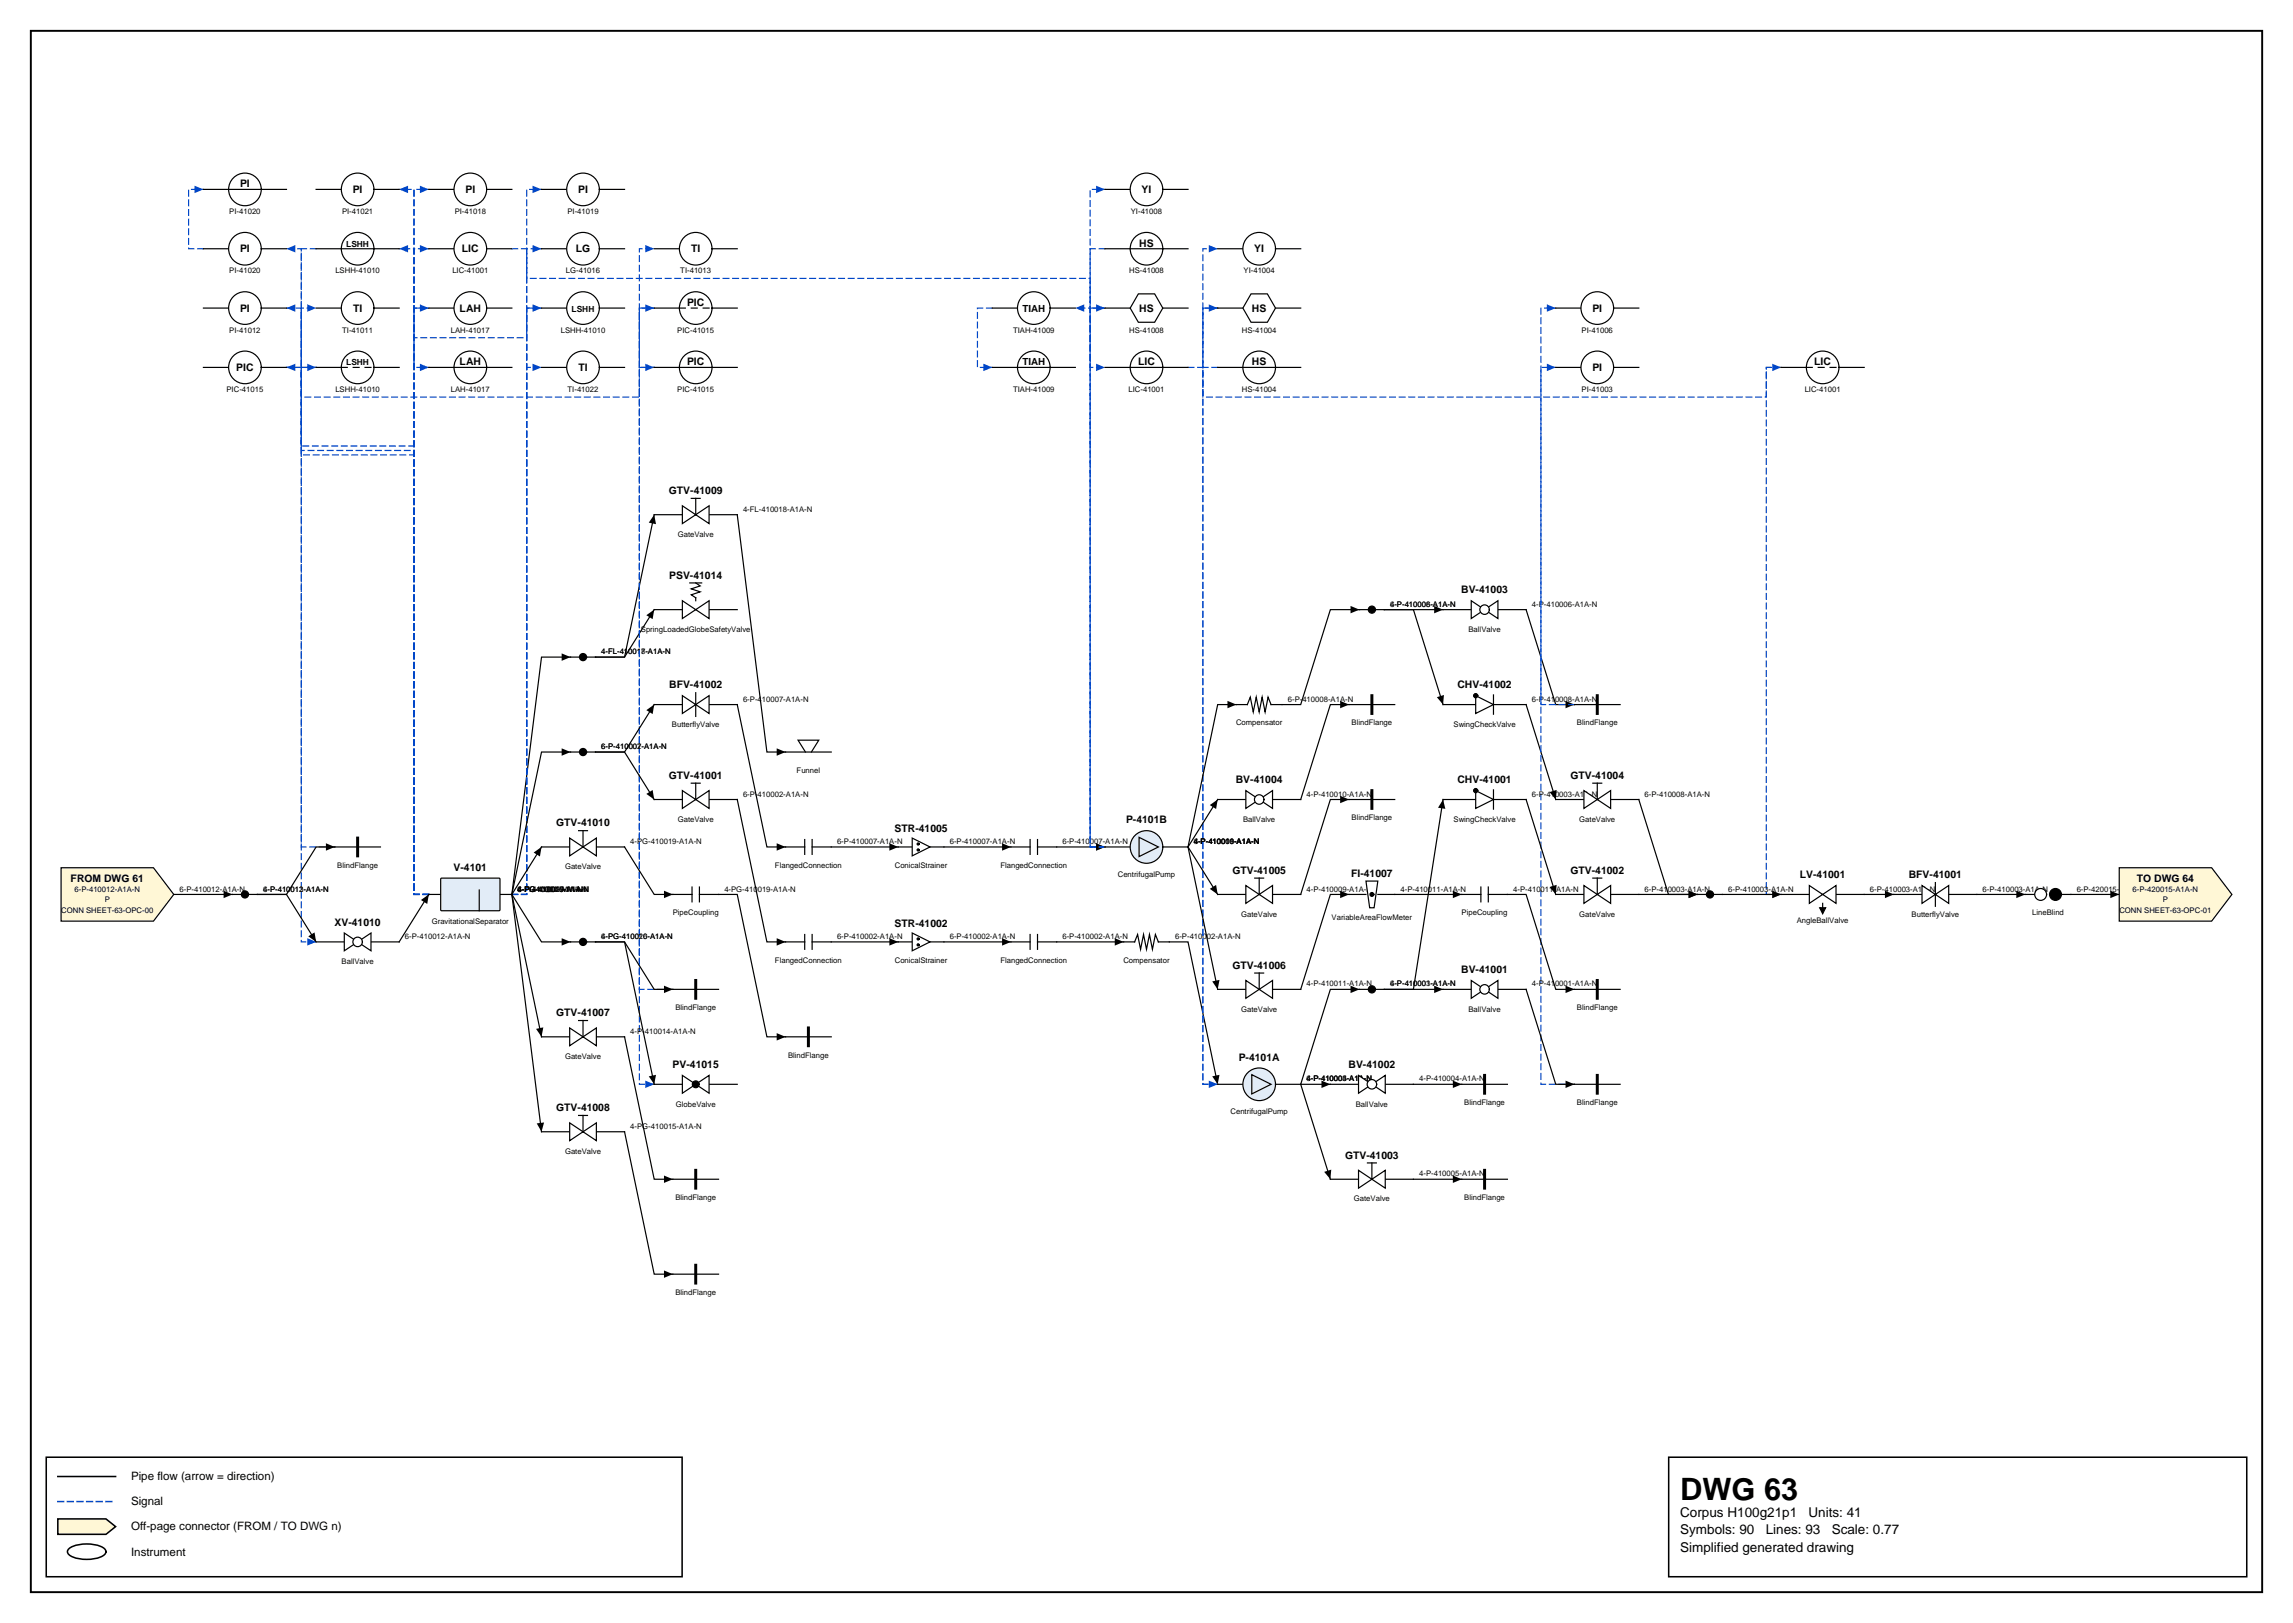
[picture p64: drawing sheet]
<svg xmlns="http://www.w3.org/2000/svg" width="420mm" height="297mm" viewBox="0 0 420 297" stroke-linecap="round" stroke-linejoin="round" font-family="sans-serif">
<defs><g id="words">
<text font-size="5.6" x="307.6" y="274.5">DWG 63</text>
<g font-size="2.5">
<text x="307.6" y="277.6">Corpus H100g21p1</text>
<text x="307.6" y="280.8">Symbols: 90</text>
<text x="323.3" y="280.8">Lines: 93</text>
<text x="331.1" y="277.6">Units: 41</text>
<text x="335.3" y="280.8">Scale: 0.77</text>
<text x="307.6" y="284">Simplified generated drawing</text>
</g>
<g font-size="2.1">
<text x="24" y="270.9">Pipe flow (arrow = direction)</text>
<text x="24" y="275.5">Signal</text>
<text x="24" y="280.1">Off-page connector (FROM / TO DWG n)</text>
<text x="24" y="284.7">Instrument</text>
</g>
<g font-size="1.9">
<text x="43.9" y="34.3">PI</text>
<text x="64.6" y="35.3">PI</text>
<text x="85.2" y="35.3">PI</text>
<text x="105.8" y="35.3">PI</text>
<text x="209" y="35.3">YI</text>
<text x="43.9" y="46.2">PI</text>
<text x="84.6" y="46.2">LIC</text>
<text x="105.4" y="46.2">LG</text>
<text x="126.5" y="46.2">TI</text>
<text x="208.6" y="45.1">HS</text>
<text x="229.6" y="46.2">YI</text>
<text x="43.9" y="57">PI</text>
<text x="64.6" y="57">TI</text>
<text x="84.2" y="57">LAH</text>
<text x="125.8" y="56">PIC</text>
<text x="208.6" y="57">HS</text>
<text x="229.2" y="57">HS</text>
<text x="291.5" y="57">PI</text>
<text x="43.3" y="67.9">PIC</text>
<text x="84.2" y="66.8">LAH</text>
<text x="105.9" y="67.9">TI</text>
<text x="125.8" y="66.8">PIC</text>
<text x="208.4" y="66.8">LIC</text>
<text x="229.2" y="66.8">HS</text>
<text x="291.5" y="67.9">PI</text>
<text x="332.2" y="66.8">LIC</text>
<text x="122.5" y="90.4">GTV-41009</text>
<text x="122.5" y="105.9">PSV-41014</text>
<text x="267.5" y="108.6">BV-41003</text>
<text x="122.5" y="126">BFV-41002</text>
<text x="266.8" y="126">CHV-41002</text>
<text x="122.5" y="142.5">GTV-41001</text>
<text x="226.3" y="143.4">BV-41004</text>
<text x="266.8" y="143.4">CHV-41001</text>
<text x="287.5" y="142.5">GTV-41004</text>
<text x="101.8" y="151.2">GTV-41010</text>
<text x="163.8" y="152.3">STR-41005</text>
<text x="206.2" y="150.7">P-4101B</text>
<text x="12.9" y="161.4">FROM DWG 61</text>
<text x="83" y="159.4">V-4101</text>
<text x="225.6" y="159.9">GTV-41005</text>
<text x="247.4" y="160.5">FI-41007</text>
<text x="287.5" y="159.9">GTV-41002</text>
<text x="329.5" y="160.7">LV-41001</text>
<text x="349.5" y="160.7">BFV-41001</text>
<text x="391.2" y="161.4">TO DWG 64</text>
<text x="61.3" y="169.4">XV-41010</text>
<text x="163.8" y="169.7">STR-41002</text>
<text x="225.6" y="177.3">GTV-41006</text>
<text x="267.5" y="178.1">BV-41001</text>
<text x="101.8" y="186">GTV-41007</text>
<text x="123.1" y="195.5">PV-41015</text>
<text x="226.8" y="194.1">P-4101A</text>
<text x="246.9" y="195.5">BV-41002</text>
<text x="101.8" y="203.3">GTV-41008</text>
<text x="246.3" y="212">GTV-41003</text>
</g>
<g font-size="1.8">
<text x="187.2" y="57">TIAH</text>
<text x="187.2" y="66.8">TIAH</text>
</g>
<g font-size="1.5">
<text x="63.4" y="45.1">LSHH</text>
<text x="104.7" y="57">LSHH</text>
<text x="63.4" y="66.8">LSHH</text>
</g>
<g font-size="1.4">
<text x="42" y="39.2">PI-41020</text>
<text x="62.6" y="39.2">PI-41021</text>
<text x="83.2" y="39.2">PI-41018</text>
<text x="103.9" y="39.2">PI-41019</text>
<text x="207" y="39.2">YI-41008</text>
<text x="42" y="50.1">PI-41020</text>
<text x="61.4" y="50.1">LSHH-41010</text>
<text x="82.8" y="50.1">LIC-41001</text>
<text x="103.6" y="50.1">LG-41016</text>
<text x="124.6" y="50.1">TI-41013</text>
<text x="206.7" y="50.1">HS-41008</text>
<text x="227.7" y="50.1">YI-41004</text>
<text x="42" y="60.9">PI-41012</text>
<text x="62.7" y="60.9">TI-41011</text>
<text x="82.5" y="60.9">LAH-41017</text>
<text x="102.7" y="60.9">LSHH-41010</text>
<text x="124" y="60.9">PIC-41015</text>
<text x="185.5" y="60.9">TIAH-41009</text>
<text x="206.7" y="60.9">HS-41008</text>
<text x="227.4" y="60.9">HS-41004</text>
<text x="289.6" y="60.9">PI-41006</text>
<text x="41.5" y="71.8">PIC-41015</text>
<text x="61.4" y="71.8">LSHH-41010</text>
<text x="82.5" y="71.8">LAH-41017</text>
<text x="103.9" y="71.8">TI-41022</text>
<text x="124" y="71.8">PIC-41015</text>
<text x="185.5" y="71.8">TIAH-41009</text>
<text x="206.6" y="71.8">LIC-41001</text>
<text x="227.4" y="71.8">HS-41004</text>
<text x="289.6" y="71.8">PI-41003</text>
<text x="330.4" y="71.8">LIC-41001</text>
<text x="136" y="93.7">4-FL-410018-A1A-N</text>
<text x="124.1" y="98.3">GateValve</text>
<text x="254.5" y="111">6-P-410008-A1A-N</text>
<text x="254.5" y="111">4-P-410006-A1A-N</text>
<text x="280.5" y="111">4-P-410006-A1A-N</text>
<text x="110.1" y="119.7">4-FL-410017-A1A-N</text>
<text x="110.1" y="119.7">4-FL-410018-A1A-N</text>
<text x="117.3" y="115.6">SpringLoadedGlobeSafetyValve</text>
<text x="268.9" y="115.6">BallValve</text>
<text x="136" y="128.4">6-P-410007-A1A-N</text>
<text x="235.8" y="128.4">6-P-410008-A1A-N</text>
<text x="280.5" y="128.4">6-P-410008-A1A-N</text>
<text x="110.1" y="137.1">6-P-410007-A1A-N</text>
<text x="110.1" y="137.1">6-P-410002-A1A-N</text>
<text x="123" y="133">ButterflyValve</text>
<text x="226.3" y="132.7">Compensator</text>
<text x="247.4" y="132.7">BlindFlange</text>
<text x="266.1" y="133">SwingCheckValve</text>
<text x="288.7" y="132.7">BlindFlange</text>
<text x="145.8" y="141.4">Funnel</text>
<text x="136" y="145.8">6-P-410002-A1A-N</text>
<text x="239.2" y="145.8">4-P-410010-A1A-N</text>
<text x="280.5" y="145.8">6-P-410003-A1A-N</text>
<text x="301.1" y="145.8">6-P-410008-A1A-N</text>
<text x="115.4" y="154.5">4-PG-410019-A1A-N</text>
<text x="124.1" y="150.4">GateValve</text>
<text x="153.2" y="154.5">6-P-410007-A1A-N</text>
<text x="173.9" y="154.5">6-P-410007-A1A-N</text>
<text x="194.5" y="154.5">6-P-410007-A1A-N</text>
<text x="218.6" y="154.5">6-P-410008-A1A-N</text>
<text x="218.6" y="154.5">4-P-410011-A1A-N</text>
<text x="218.6" y="154.5">4-P-410010-A1A-N</text>
<text x="218.6" y="154.5">4-P-410009-A1A-N</text>
<text x="227.6" y="150.4">BallValve</text>
<text x="247.4" y="150.1">BlindFlange</text>
<text x="266.1" y="150.4">SwingCheckValve</text>
<text x="289.1" y="150.4">GateValve</text>
<text x="61.8" y="158.8">BlindFlange</text>
<text x="103.4" y="159.1">GateValve</text>
<text x="141.9" y="158.8">FlangedConnection</text>
<text x="163.8" y="158.8">ConicalStrainer</text>
<text x="183.2" y="158.8">FlangedConnection</text>
<text x="204.6" y="160.4">CentrifugalPump</text>
<text x="11.2" y="167.1">CONN SHEET-63-OPC-00</text>
<text x="13.6" y="163.2">6-P-410012-A1A-N</text>
<text x="19.2" y="165.2">P</text>
<text x="32.9" y="163.2">6-P-410012-A1A-N</text>
<text x="48.2" y="163.2">4-P-410013-A1A-N</text>
<text x="48.2" y="163.2">6-P-410012-A1A-N</text>
<text x="94.8" y="163.2">4-FL-410017-A1A-N</text>
<text x="94.8" y="163.2">4-P-410014-A1A-N</text>
<text x="94.8" y="163.2">4-PG-410019-A1A-N</text>
<text x="94.8" y="163.2">4-PG-410015-A1A-N</text>
<text x="94.8" y="163.2">6-P-410002-A1A-N</text>
<text x="94.8" y="163.2">6-PG-410020-A1A-N</text>
<text x="123.2" y="167.5">PipeCoupling</text>
<text x="132.6" y="163.2">4-PG-410019-A1A-N</text>
<text x="227.2" y="167.8">GateValve</text>
<text x="239.2" y="163.2">4-P-410009-A1A-N</text>
<text x="256.4" y="163.2">4-P-410011-A1A-N</text>
<text x="267.6" y="167.5">PipeCoupling</text>
<text x="277" y="163.2">4-P-410011-A1A-N</text>
<text x="289.1" y="167.8">GateValve</text>
<text x="301.1" y="163.2">6-P-410003-A1A-N</text>
<text x="316.4" y="163.2">6-P-410003-A1A-N</text>
<text x="342.4" y="163.2">6-P-410003-A1A-N</text>
<text x="350" y="167.8">ButterflyValve</text>
<text x="363" y="163.2">6-P-410003-A1A-N</text>
<text x="372.1" y="167.5">LineBlind</text>
<text x="380.2" y="163.2">6-P-420015-A1A-N</text>
<text x="388" y="167.1">CONN SHEET-63-OPC-01</text>
<text x="390.5" y="163.2">6-P-420015-A1A-N</text>
<text x="396" y="165.2">P</text>
<text x="74.1" y="171.9">6-P-410012-A1A-N</text>
<text x="79.1" y="169.1">GravitationalSeparator</text>
<text x="110.1" y="171.9">6-PG-410020-A1A-N</text>
<text x="110.1" y="171.9">4-PG-410016-A1A-N</text>
<text x="153.2" y="171.9">6-P-410002-A1A-N</text>
<text x="173.9" y="171.9">6-P-410002-A1A-N</text>
<text x="194.5" y="171.9">6-P-410002-A1A-N</text>
<text x="215.1" y="171.9">6-P-410002-A1A-N</text>
<text x="243.8" y="168.3">VariableAreaFlowMeter</text>
<text x="329" y="168.9">AngleBallValve</text>
<text x="62.5" y="176.5">BallValve</text>
<text x="141.9" y="176.2">FlangedConnection</text>
<text x="163.8" y="176.2">ConicalStrainer</text>
<text x="183.2" y="176.2">FlangedConnection</text>
<text x="205.7" y="176.2">Compensator</text>
<text x="123.6" y="184.9">BlindFlange</text>
<text x="227.2" y="185.1">GateValve</text>
<text x="239.2" y="180.5">4-P-410011-A1A-N</text>
<text x="254.5" y="180.5">4-P-410001-A1A-N</text>
<text x="254.5" y="180.5">6-P-410003-A1A-N</text>
<text x="268.9" y="185.1">BallValve</text>
<text x="280.5" y="180.5">4-P-410001-A1A-N</text>
<text x="288.7" y="184.9">BlindFlange</text>
<text x="115.4" y="189.2">4-P-410014-A1A-N</text>
<text x="103.4" y="193.8">GateValve</text>
<text x="144.3" y="193.6">BlindFlange</text>
<text x="239.2" y="197.9">4-P-410005-A1A-N</text>
<text x="239.2" y="197.9">6-P-410003-A1A-N</text>
<text x="239.2" y="197.9">4-P-410004-A1A-N</text>
<text x="259.8" y="197.9">4-P-410004-A1A-N</text>
<text x="123.7" y="202.5">GlobeValve</text>
<text x="225.3" y="203.9">CentrifugalPump</text>
<text x="248.2" y="202.5">BallValve</text>
<text x="268.1" y="202.2">BlindFlange</text>
<text x="288.7" y="202.2">BlindFlange</text>
<text x="115.4" y="206.6">4-PG-410015-A1A-N</text>
<text x="103.4" y="211.2">GateValve</text>
<text x="259.8" y="215.3">4-P-410005-A1A-N</text>
<text x="123.6" y="219.6">BlindFlange</text>
<text x="247.9" y="219.9">GateValve</text>
<text x="268.1" y="219.6">BlindFlange</text>
<text x="123.6" y="237">BlindFlange</text>
</g>
</g></defs>
<path d="M5.6 5.6h408.6v285.8h-408.6z" fill="none" stroke="#000" stroke-width=".35"/>
<path d="M8.5 266.7h116.4v21.9h-116.4zM10.6 270.2h10.6M305.5 266.7h105.8v21.9h-105.8z" fill="none" stroke="#000" stroke-width=".28"/>
<path d="M10.6 274.8h10.6" fill="none" stroke="#0046c8" stroke-width=".28" stroke-dasharray="1.1 .7"/>
<path d="M10.6 278h8.8l1.8 1.4-1.8 1.4h-8.8z" fill="#fff7d6" stroke="#000" stroke-width=".28"/>
<path d="M12.7 283.4a6.7 6.7 0 0 1 6.3 0 .72 .72 0 0 1 0 1.2 6.7 6.7 0 0 1-6.3 0 .72 .72 0 0 1 0-1.2z" fill="none" stroke="#000" stroke-width=".28"/>
<path d="M135 129l5.4 26h3.4" fill="none" stroke="#000" stroke-width=".22"/>
<path d="M142.2 154.3l1.6 .7-1.6 .7z" fill="#000"/>
<path d="M217.5 67.2h2.7v5.5h103.2v-5.5h2.7" fill="none" stroke="#0046c8" stroke-width=".22" stroke-dasharray="1.1 .7"/>
<path d="M324.5 66.6l1.6 .6-1.6 .7z" fill="#0046c8"/>
<path d="M172.8 172.4h12.3" fill="none" stroke="#000" stroke-width=".22"/>
<path d="M183.5 171.7l1.6 .7-1.6 .7z" fill="#000"/>
<path d="M61.3 155h-6.1v-98.6h2.7" fill="none" stroke="#0046c8" stroke-width=".22" stroke-dasharray="1.1 .7"/>
<path d="M56.2 55.7l1.7 .7-1.7 .7z" fill="#0046c8"/>
<path d="M119.8 67.2h-2.7v-10.8h2.7" fill="none" stroke="#0046c8" stroke-width=".22" stroke-dasharray="1.1 .7"/>
<path d="M118.1 55.7l1.7 .7-1.7 .7z" fill="#0046c8"/>
<path d="M57.9 67.2h-2.7v105.2h2.7" fill="none" stroke="#0046c8" stroke-width=".22" stroke-dasharray="1.1 .7"/>
<path d="M56.2 171.7l1.7 .7-1.7 .7z" fill="#0046c8"/>
<path d="M279.4 129l5.4 17.3M341.3 163.7h5.4" fill="none" stroke="#000" stroke-width=".22"/>
<path d="M283.7 145l1.3-.4-.2 1.7zM345.1 163l1.6 .7-1.6 .7z" fill="#000"/>
<path d="M78.5 56.4h-2.7v10.8h2.7" fill="none" stroke="#0046c8" stroke-width=".22" stroke-dasharray="1.1 .7"/>
<path d="M76.9 66.6l1.6 .6-1.6 .7z" fill="#0046c8"/>
<path d="M135 146.3l5.4 26.1h3.4" fill="none" stroke="#000" stroke-width=".22"/>
<path d="M142.2 171.7l1.6 .7-1.6 .7z" fill="#000"/>
<path d="M93.7 45.5h2.7v5.5h103.2v16.2h2.7" fill="none" stroke="#0046c8" stroke-width=".22" stroke-dasharray="1.1 .7"/>
<path d="M200.7 66.6l1.6 .6-1.6 .7z" fill="#0046c8"/>
<path d="M78.5 163.7h-2.7v-107.3h2.7" fill="none" stroke="#0046c8" stroke-width=".22" stroke-dasharray="1.1 .7"/>
<path d="M76.9 55.7l1.6 .7-1.6 .7z" fill="#0046c8"/>
<path d="M78.5 163.7h-2.7v-118.2h2.7" fill="none" stroke="#0046c8" stroke-width=".22" stroke-dasharray="1.1 .7"/>
<path d="M76.9 44.8l1.6 .7-1.6 .7z" fill="#0046c8"/>
<path d="M78.5 163.7h-2.7v-129h2.7" fill="none" stroke="#0046c8" stroke-width=".22" stroke-dasharray="1.1 .7"/>
<path d="M76.9 34l1.6 .7-1.6 .6z" fill="#0046c8"/>
<path d="M78.5 163.7h-2.7v-129h-2.7" fill="none" stroke="#0046c8" stroke-width=".22" stroke-dasharray="1.1 .7"/>
<path d="M73.1 34.7l1.6-.7v1.3z" fill="#0046c8"/>
<path d="M104.5 120.3h-5.4l-5.4 43.4" fill="none" stroke="#000" stroke-width=".22"/>
<path d="M102.8 119.6l1.7 .7-1.7 .6z" fill="#000"/>
<path d="M93.7 163.7h2.7v-96.5h2.7" fill="none" stroke="#0046c8" stroke-width=".22" stroke-dasharray="1.1 .7"/>
<path d="M97.5 66.6l1.6 .6-1.6 .7z" fill="#0046c8"/>
<path d="M93.7 163.7l5.4 26.1" fill="none" stroke="#000" stroke-width=".22"/>
<path d="M98.1 188.3l1.4-.3-.4 1.8z" fill="#000"/>
<path d="M93.7 163.7h2.7v-107.3h2.7" fill="none" stroke="#0046c8" stroke-width=".22" stroke-dasharray="1.1 .7"/>
<path d="M97.5 55.7l1.6 .7-1.6 .7z" fill="#0046c8"/>
<path d="M93.7 163.7h2.7v-118.2h2.7" fill="none" stroke="#0046c8" stroke-width=".22" stroke-dasharray="1.1 .7"/>
<path d="M97.5 44.8l1.6 .7-1.6 .7z" fill="#0046c8"/>
<path d="M93.7 163.7h2.7v-129h2.7" fill="none" stroke="#0046c8" stroke-width=".22" stroke-dasharray="1.1 .7"/>
<path d="M97.5 34l1.6 .7-1.6 .6z" fill="#0046c8"/>
<path d="M99.1 155l-5.4 8.7" fill="none" stroke="#000" stroke-width=".22"/>
<path d="M97.7 156l1.4-1-.2 1.8z" fill="#000"/>
<path d="M78.5 163.7h-2.7v-82.1h-20.6v-14.4h-2.8" fill="none" stroke="#0046c8" stroke-width=".22" stroke-dasharray="1.1 .7"/>
<path d="M52.4 67.2l1.7-.6v1.3z" fill="#0046c8"/>
<path d="M78.5 163.7h-2.7v-81.3h-20.6v-26h-2.8" fill="none" stroke="#0046c8" stroke-width=".22" stroke-dasharray="1.1 .7"/>
<path d="M52.4 56.4l1.7-.7v1.4z" fill="#0046c8"/>
<path d="M104.5 137.6h-5.4l-5.4 26.1 5.4 43.4" fill="none" stroke="#000" stroke-width=".22"/>
<path d="M102.8 137l1.7 .6-1.7 .7zM98.3 205.6l1.3-.2-.5 1.7z" fill="#000"/>
<path d="M78.5 163.7h-2.7v-80.4h-20.6v-37.8h-2.8" fill="none" stroke="#0046c8" stroke-width=".22" stroke-dasharray="1.1 .7"/>
<path d="M52.4 45.5l1.7-.7v1.4z" fill="#0046c8"/>
<path d="M264.2 111.6h-10.8h5.4l5.4 17.4M93.7 163.7l5.4 8.7h5.4" fill="none" stroke="#000" stroke-width=".22"/>
<path d="M262.6 110.9l1.6 .7-1.6 .7zM263.1 127.6l1.3-.4-.2 1.8zM102.8 171.7l1.7 .7-1.7 .7z" fill="#000"/>
<path d="M119.8 56.4h-2.7v142h2.7" fill="none" stroke="#0046c8" stroke-width=".22" stroke-dasharray="1.1 .7"/>
<path d="M118.1 197.8l1.7 .6-1.7 .7z" fill="#0046c8"/>
<path d="M222.9 67.2h-2.7v-10.8h2.7" fill="none" stroke="#0046c8" stroke-width=".22" stroke-dasharray="1.1 .7"/>
<path d="M221.3 55.7l1.6 .7-1.6 .7z" fill="#0046c8"/>
<path d="M57.9 45.5h-2.7v21.7h2.7" fill="none" stroke="#0046c8" stroke-width=".22" stroke-dasharray="1.1 .7"/>
<path d="M56.2 66.6l1.7 .6-1.7 .7z" fill="#0046c8"/>
<path d="M248.9 111.6h-5.3l-5.5 17.4h-3.4M131.6 163.7h3.4l5.4 26.1h3.4" fill="none" stroke="#000" stroke-width=".22"/>
<path d="M247.3 110.9l1.6 .7-1.6 .7zM142.2 189.1l1.6 .7-1.6 .6z" fill="#000"/>
<path d="M202.3 56.4h-2.7v98.6h2.7" fill="none" stroke="#0046c8" stroke-width=".22" stroke-dasharray="1.1 .7"/>
<path d="M200.7 154.3l1.6 .7-1.6 .7z" fill="#0046c8"/>
<path d="M202.3 45.5h-2.7v10.9h2.7" fill="none" stroke="#0046c8" stroke-width=".22" stroke-dasharray="1.1 .7"/>
<path d="M200.7 55.7l1.6 .7-1.6 .7z" fill="#0046c8"/>
<path d="M214.1 172.4h3.4l5.4 26" fill="none" stroke="#000" stroke-width=".22"/>
<path d="M221.9 197l1.4-.3-.4 1.7z" fill="#000"/>
<path d="M222.9 56.4h-2.7v142h2.7" fill="none" stroke="#0046c8" stroke-width=".22" stroke-dasharray="1.1 .7"/>
<path d="M221.3 197.8l1.6 .6-1.6 .7z" fill="#0046c8"/>
<path d="M119.8 94.2l-5.5 26.1h-5.3h5.3l5.5-8.7M279.4 111.6l5.4 17.4h3.5M247 129h-3.4l-5.5 17.3M193.5 155h8.8M300 146.3l5.5 17.4h5.3M78.5 163.7l-5.4 8.7M247 163.7h-3.4l-5.5 17.4M114.3 189.8l5.5 26h3.4" fill="none" stroke="#000" stroke-width=".22"/>
<path d="M119.8 94.2l.3 1.7-1.3-.2zM118.3 112.6l1.5-1-.3 1.7zM245.4 128.3l1.6 .7-1.6 .6zM286.6 128.3l1.7 .7-1.7 .6zM200.7 154.3l1.6 .7-1.6 .7zM77.1 164.7l1.4-1-.3 1.7zM245.4 163l1.6 .7-1.6 .7zM309.2 163l1.6 .7-1.6 .7zM121.6 215.1l1.6 .7-1.6 .7z" fill="#000"/>
<path d="M99.1 56.4h-2.7v5.4h-20.6v-16.3h-2.7" fill="none" stroke="#0046c8" stroke-width=".22" stroke-dasharray="1.1 .7"/>
<path d="M73.1 45.5l1.6-.7v1.4z" fill="#0046c8"/>
<path d="M114.3 155l5.5 8.7h3.4M247 146.3h-3.4l-5.5 17.4M255.3 163.7h12.3M300 163.7h10.8M258.8 215.8h8.8" fill="none" stroke="#000" stroke-width=".22"/>
<path d="M245.4 145.6l1.6 .7-1.6 .7zM121.6 163l1.6 .7-1.6 .7zM266 163l1.6 .7-1.6 .7zM309.2 163l1.6 .7-1.6 .7zM266 215.1l1.6 .7-1.6 .7z" fill="#000"/>
<path d="M326.1 67.2h-2.7v96.5h2.7" fill="none" stroke="#0046c8" stroke-width=".22" stroke-dasharray="1.1 .7"/>
<path d="M324.5 163l1.6 .7-1.6 .7z" fill="#0046c8"/>
<path d="M288.3 198.4h-6.2v-131.2h2.7" fill="none" stroke="#0046c8" stroke-width=".22" stroke-dasharray="1.1 .7"/>
<path d="M283.2 66.6l1.6 .6-1.6 .7z" fill="#0046c8"/>
<path d="M152.2 155h12.3" fill="none" stroke="#000" stroke-width=".22"/>
<path d="M162.8 154.3l1.7 .7-1.7 .7z" fill="#000"/>
<path d="M52.4 67.2h2.8v5.5h61.9v-5.5h2.7" fill="none" stroke="#0046c8" stroke-width=".22" stroke-dasharray="1.1 .7"/>
<path d="M118.1 66.6l1.7 .6-1.7 .7z" fill="#0046c8"/>
<path d="M123.2 181.1h-6.1v-135.6h2.7" fill="none" stroke="#0046c8" stroke-width=".22" stroke-dasharray="1.1 .7"/>
<path d="M118.1 44.8l1.7 .7-1.7 .7z" fill="#0046c8"/>
<path d="M172.8 155h12.3M31.8 163.7h10.8M276 163.7h3.4l5.4 17.4h3.5M315.3 163.7h10.8M114.3 207.1l5.5 26.1h3.4" fill="none" stroke="#000" stroke-width=".22"/>
<path d="M183.5 154.3l1.6 .7-1.6 .7zM40.9 163l1.7 .7-1.7 .7zM324.5 163l1.6 .7-1.6 .7zM286.6 180.4l1.7 .7-1.7 .7zM121.6 232.5l1.6 .7-1.6 .7z" fill="#000"/>
<path d="M222.9 198.4h-2.7v-152.9h2.7" fill="none" stroke="#0046c8" stroke-width=".22" stroke-dasharray="1.1 .7"/>
<path d="M221.3 44.8l1.6 .7-1.6 .7z" fill="#0046c8"/>
<path d="M119.8 129l-5.5 8.6h-5.3h5.3l5.5 8.7M61.3 155h-3.4l-5.5 8.7h-5.3h5.3l5.5 8.7M193.5 172.4h12.2M361.9 163.7h8.9M238.1 198.4l5.5 17.4M238.1 198.4h5.5M248.9 181.1h-5.3l-5.5 17.3M279.4 181.1l5.4 17.3h3.5" fill="none" stroke="#000" stroke-width=".22"/>
<path d="M118.3 130l1.5-1-.3 1.7zM59.7 154.3l1.6 .7-1.6 .7zM118.3 145.3l1.2-.7 .3 1.7zM56.4 171.4l1.2-.8 .3 1.8zM204.1 171.7l1.6 .7-1.6 .7zM369.2 163l1.6 .7-1.6 .7zM241.9 197.8l1.7 .6-1.7 .7zM247.3 180.4l1.6 .7-1.6 .7zM286.6 197.8l1.7 .6-1.7 .7zM242.4 214.5l1.3-.4-.1 1.7z" fill="#000"/>
<path d="M37.2 45.5h-2.7v-10.8h2.7" fill="none" stroke="#0046c8" stroke-width=".22" stroke-dasharray="1.1 .7"/>
<path d="M35.6 34l1.6 .7-1.6 .6z" fill="#0046c8"/>
<path d="M226.4 129h-3.5l-5.4 26M217.5 155l5.4 26.1M222.9 146.3l-5.4 8.7M279.4 146.3l5.4 17.4" fill="none" stroke="#000" stroke-width=".22"/>
<path d="M224.7 128.3l1.7 .7-1.7 .6zM221.5 147.3l1.4-1-.3 1.8zM283.7 162.3l1.3-.4-.2 1.8zM221.9 179.6l1.4-.3-.4 1.8z" fill="#000"/>
<path d="M202.3 155h-2.7v-120.3h2.7" fill="none" stroke="#0046c8" stroke-width=".22" stroke-dasharray="1.1 .7"/>
<path d="M200.7 34l1.6 .7-1.6 .6z" fill="#0046c8"/>
<path d="M217.5 155l5.4 8.7" fill="none" stroke="#000" stroke-width=".22"/>
<path d="M221.5 162.7l1.1-.7 .3 1.7z" fill="#000"/>
<path d="M202.3 155h-2.7v-98.6h-2.7" fill="none" stroke="#0046c8" stroke-width=".22" stroke-dasharray="1.1 .7"/>
<path d="M196.9 56.4l1.6-.7v1.4z" fill="#0046c8"/>
<path d="M135 94.2l5.4 43.4h3.4M264.2 146.3l-5.4 34.8h-5.4h10.8M123.2 181.1h-3.4l-5.5-8.7h-5.3h5.3l5.5 26M258.8 198.4h8.8" fill="none" stroke="#000" stroke-width=".22"/>
<path d="M142.2 137l1.6 .6-1.6 .7zM264.2 146.3l.4 1.7-1.3-.2zM118.8 197l1.3-.3-.3 1.7zM121.6 180.4l1.6 .7-1.6 .7zM262.6 180.4l1.6 .7-1.6 .7zM266 197.8l1.6 .6-1.6 .7z" fill="#000"/>
<path d="M288.3 129h-6.2v-72.6h2.7" fill="none" stroke="#0046c8" stroke-width=".22" stroke-dasharray="1.1 .7"/>
<path d="M283.2 55.7l1.6 .7-1.6 .7z" fill="#0046c8"/>
<path d="M152.2 172.4h12.3" fill="none" stroke="#000" stroke-width=".22"/>
<path d="M162.8 171.7l1.7 .7-1.7 .7z" fill="#000"/>
<path d="M181.7 56.4h-2.7v10.8h2.7" fill="none" stroke="#0046c8" stroke-width=".22" stroke-dasharray="1.1 .7"/>
<path d="M180 66.6l1.7 .6-1.7 .7z" fill="#0046c8"/>
<path d="M119.8 129h5.1M129.8 129h5.2M379.1 163.7h8.9" fill="none" stroke="#000" stroke-width=".22"/>
<path d="M386.4 163l1.6 .7-1.6 .7z" fill="#000"/>
<path d="M124.9 127.3l4.9 3.3v-3.3l-4.9 3.3z" fill="#fff" stroke="#000" stroke-width=".22"/>
<path d="M202.3 67.2h4.6M212.9 67.2h4.6M127.4 126.8v4.3" fill="none" stroke="#000" stroke-width=".22"/>
<circle cx="209.9" cy="67.2" r="2.99" fill="#fff" stroke="#000" stroke-width=".22"/>
<path d="M206.9 67.2h6M164.5 172.4h2.5M170.3 172.4h2.5" fill="none" stroke="#000" stroke-width=".22"/>
<path d="M167 170.8l3.3 1.6-3.3 1.6z" fill="#fff" stroke="#000" stroke-width=".22"/>
<g fill="#000" stroke="#000" stroke-width=".22">
<circle cx="168.1" cy="172.9" r=".19"/>
<circle cx="168.1" cy="171.8" r=".19"/>
</g>
<path d="M119.8 67.2h4.6M130.4 67.2h4.6M61.3 155h8.4" fill="none" stroke="#000" stroke-width=".22"/>
<path d="M65.5 153.4v3.2" fill="none" stroke="#000" stroke-width=".54"/>
<circle cx="127.4" cy="67.2" r="2.99" fill="#fff" stroke="#000" stroke-width=".22"/>
<path d="M57.9 67.2h4.6M68.5 67.2h4.6M124.4 67.2h6" fill="none" stroke="#000" stroke-width=".22"/>
<circle cx="65.5" cy="67.2" r="2.99" fill="#fff" stroke="#000" stroke-width=".22"/>
<path d="M62.5 67.2h1.1M64.7 67.2h1M66.8 67.2h1.1M78.5 67.2h4.6M89.1 67.2h4.6" fill="none" stroke="#000" stroke-width=".22"/>
<circle cx="86.1" cy="67.2" r="2.99" fill="#fff" stroke="#000" stroke-width=".22"/>
<path d="M83.1 67.2h6M326.1 163.7h5.2M336.1 163.7h5.2" fill="none" stroke="#000" stroke-width=".22"/>
<path d="M331.3 162.1l4.8 3.2v-3.2l-4.8 3.2z" fill="#fff" stroke="#000" stroke-width=".22"/>
<path d="M264.2 129h6M273.4 129h6M333.7 165.3v1.1" fill="none" stroke="#000" stroke-width=".22"/>
<path d="M333.2 166.1h1l-.5 1.1z" fill="#000" stroke="#000" stroke-width=".22"/>
<path d="M270.2 127.3l3.2 1.7-3.2 1.6z" fill="#fff" stroke="#000" stroke-width=".22"/>
<path d="M78.5 56.4h4.6M89.1 56.4h4.6M273.4 127.2v3.5" fill="none" stroke="#000" stroke-width=".22"/>
<circle cx="270.2" cy="127.3" r=".38" fill="#000" stroke="#000" stroke-width=".22"/>
<circle cx="86.1" cy="56.4" r="2.99" fill="#fff" stroke="#000" stroke-width=".22"/>
<path d="M119.8 146.3h5.1M129.8 146.3h5.2" fill="none" stroke="#000" stroke-width=".22"/>
<path d="M124.9 144.7l4.9 3.3v-3.3l-4.9 3.3z" fill="#fff" stroke="#000" stroke-width=".22"/>
<path d="M78.5 45.5h4.6M89.1 45.5h4.6M126.6 143.3h1.6M127.4 143.3v3" fill="none" stroke="#000" stroke-width=".22"/>
<circle cx="86.1" cy="45.5" r="2.99" fill="#fff" stroke="#000" stroke-width=".22"/>
<path d="M78.5 163.7h2.2M91.5 163.7h2.2" fill="none" stroke="#000" stroke-width=".22"/>
<path d="M80.7 160.8h10.8v5.8h-10.8z" fill="#e2ecf7" stroke="#000" stroke-width=".22"/>
<path d="M119.8 56.4h4.6M130.4 56.4h4.6M248.9 111.6h4.5M87.7 162.9v3.8" fill="none" stroke="#000" stroke-width=".22"/>
<circle cx="251.2" cy="111.6" r=".65" fill="#000" stroke="#000" stroke-width=".22"/>
<circle cx="127.4" cy="56.4" r="2.99" fill="#fff" stroke="#000" stroke-width=".22"/>
<path d="M124.4 56.4h1.1M126.6 56.4h1M128.7 56.4h1.1M222.9 67.2h4.6M233.5 67.2h4.6" fill="none" stroke="#000" stroke-width=".22"/>
<circle cx="230.5" cy="67.2" r="2.99" fill="#fff" stroke="#000" stroke-width=".22"/>
<path d="M57.9 45.5h4.6M68.5 45.5h4.6M227.5 67.2h6" fill="none" stroke="#000" stroke-width=".22"/>
<circle cx="65.5" cy="45.5" r="2.99" fill="#fff" stroke="#000" stroke-width=".22"/>
<path d="M78.5 34.7h4.6M89.1 34.7h4.6M62.5 45.5h6" fill="none" stroke="#000" stroke-width=".22"/>
<circle cx="86.1" cy="34.7" r="2.99" fill="#fff" stroke="#000" stroke-width=".22"/>
<path d="M57.9 34.7h4.6M68.5 34.7h4.6" fill="none" stroke="#000" stroke-width=".22"/>
<circle cx="65.5" cy="34.7" r="2.99" fill="#fff" stroke="#000" stroke-width=".22"/>
<path d="M202.3 56.4h4.6M212.9 56.4h4.6M226.4 129h2l.5-1.4 .6 2.7 .5-2.7 .5 2.7 .6-2.7 .5 2.7 .6-2.7 .5 1.4h2M123.2 163.7h3.5M126.7 162.3v2.8M128.1 163.7h3.5M128.1 162.3v2.8M288.3 181.1h8.3" fill="none" stroke="#000" stroke-width=".22"/>
<path d="M292.4 179.4v3.3" fill="none" stroke="#000" stroke-width=".54"/>
<path d="M208.4 53.8h3l1.5 2.6-1.5 2.6h-3l-1.5-2.6z" fill="#fff" stroke="#000" stroke-width=".22"/>
<path d="M202.3 45.5h4.6M212.9 45.5h4.6" fill="none" stroke="#000" stroke-width=".22"/>
<circle cx="209.9" cy="45.5" r="2.99" fill="#fff" stroke="#000" stroke-width=".22"/>
<path d="M206.9 45.5h6M119.8 111.6h5.1M129.8 111.6h5.2" fill="none" stroke="#000" stroke-width=".22"/>
<path d="M124.9 109.9l4.9 3.3v-3.3l-4.9 3.3z" fill="#fff" stroke="#000" stroke-width=".22"/>
<path d="M126.3 106.7h2.2M127.4 106.7l.8 .5-1.6 .6 1.6 .5-1.6 .6 .8 .5v.5M143.8 137.6h3.7M148.5 137.6h3.7M205.7 172.4h2l.6-1.4 .5 2.7 .6-2.7 .5 2.7 .5-2.7 .6 2.7 .5-2.7 .6 1.4h2" fill="none" stroke="#000" stroke-width=".22"/>
<path d="M146.1 135.5h3.8l-1.4 2.1h-1z" fill="#fff" stroke="#000" stroke-width=".22"/>
<path d="M222.9 56.4h4.6M233.5 56.4h4.6" fill="none" stroke="#000" stroke-width=".22"/>
<path d="M229 53.8h3l1.5 2.6-1.5 2.6h-3l-1.5-2.6z" fill="#fff" stroke="#000" stroke-width=".22"/>
<path d="M222.9 45.5h4.6M233.5 45.5h4.6M104.5 120.3h4.5" fill="none" stroke="#000" stroke-width=".22"/>
<circle cx="106.7" cy="120.3" r=".65" fill="#000" stroke="#000" stroke-width=".22"/>
<circle cx="230.5" cy="45.5" r="2.99" fill="#fff" stroke="#000" stroke-width=".22"/>
<path d="M185.1 155h3.5M188.6 153.7v2.7M189.9 155h3.6M189.9 153.7v2.7M222.9 181.1h5.2M233 181.1h5.1" fill="none" stroke="#000" stroke-width=".22"/>
<path d="M228.1 179.4l4.9 3.3v-3.3l-4.9 3.3z" fill="#fff" stroke="#000" stroke-width=".22"/>
<path d="M222.9 146.3h5.2M233 146.3h5.1M229.7 178.1h1.6M230.5 178.1v3" fill="none" stroke="#000" stroke-width=".22"/>
<g fill="#fff" stroke="#000" stroke-width=".22">
<path d="M228.1 144.7l4.9 3.3v-3.3l-4.9 3.3z"/>
<circle cx="230.5" cy="146.3" r=".87"/>
</g>
<path d="M99.1 67.2h4.7M109.7 67.2h4.6" fill="none" stroke="#000" stroke-width=".22"/>
<circle cx="106.7" cy="67.2" r="2.99" fill="#fff" stroke="#000" stroke-width=".22"/>
<path d="M264.2 111.6h5.2M274.2 111.6h5.2" fill="none" stroke="#000" stroke-width=".22"/>
<g fill="#fff" stroke="#000" stroke-width=".22">
<path d="M269.4 109.9l4.8 3.3v-3.3l-4.8 3.3z"/>
<circle cx="271.8" cy="111.6" r=".87"/>
</g>
<path d="M284.8 146.3h5.2M294.9 146.3h5.1" fill="none" stroke="#000" stroke-width=".22"/>
<path d="M290 144.7l4.9 3.3v-3.3l-4.9 3.3z" fill="#fff" stroke="#000" stroke-width=".22"/>
<path d="M291.6 143.3h1.6M292.4 143.3v3M57.9 172.4h5.1M67.9 172.4h5.2" fill="none" stroke="#000" stroke-width=".22"/>
<g fill="#fff" stroke="#000" stroke-width=".22">
<path d="M63 170.8l4.9 3.2v-3.2l-4.9 3.2z"/>
<circle cx="65.5" cy="172.4" r=".87"/>
</g>
<path d="M202.3 34.7h4.6M212.9 34.7h4.6" fill="none" stroke="#000" stroke-width=".22"/>
<circle cx="209.9" cy="34.7" r="2.99" fill="#fff" stroke="#000" stroke-width=".22"/>
<path d="M99.1 189.8h5.2M109.2 189.8h5.1" fill="none" stroke="#000" stroke-width=".22"/>
<path d="M104.3 188.1l4.9 3.3v-3.3l-4.9 3.3z" fill="#fff" stroke="#000" stroke-width=".22"/>
<path d="M99.1 56.4h4.7M109.7 56.4h4.6M105.9 186.8h1.7M106.7 186.8v3" fill="none" stroke="#000" stroke-width=".22"/>
<circle cx="106.7" cy="56.4" r="2.99" fill="#fff" stroke="#000" stroke-width=".22"/>
<path d="M243.6 215.8h5.1M253.6 215.8h5.2" fill="none" stroke="#000" stroke-width=".22"/>
<path d="M248.7 214.2l4.9 3.3v-3.3l-4.9 3.3z" fill="#fff" stroke="#000" stroke-width=".22"/>
<path d="M99.1 45.5h4.7M109.7 45.5h4.6M250.4 212.8h1.6M251.2 212.8v3" fill="none" stroke="#000" stroke-width=".22"/>
<circle cx="106.7" cy="45.5" r="2.99" fill="#fff" stroke="#000" stroke-width=".22"/>
<path d="M99.1 34.7h4.7M109.7 34.7h4.6" fill="none" stroke="#000" stroke-width=".22"/>
<circle cx="106.7" cy="34.7" r="2.99" fill="#fff" stroke="#000" stroke-width=".22"/>
<path d="M119.8 198.4h5.1M129.8 198.4h5.2" fill="none" stroke="#000" stroke-width=".22"/>
<path d="M124.9 196.8l4.9 3.3v-3.3l-4.9 3.3z" fill="#fff" stroke="#000" stroke-width=".22"/>
<circle cx="127.4" cy="198.4" r=".62" fill="#000" stroke="#000" stroke-width=".22"/>
<path d="M222.9 163.7h5.2M233 163.7h5.1" fill="none" stroke="#000" stroke-width=".22"/>
<path d="M228.1 162.1l4.9 3.2v-3.2l-4.9 3.2z" fill="#fff" stroke="#000" stroke-width=".22"/>
<path d="M229.7 160.7h1.6M230.5 160.7v3M284.8 163.7h5.2M294.9 163.7h5.1" fill="none" stroke="#000" stroke-width=".22"/>
<path d="M290 162.1l4.9 3.2v-3.2l-4.9 3.2z" fill="#fff" stroke="#000" stroke-width=".22"/>
<path d="M247 163.7h3.1M252.3 163.7h3M291.6 160.7h1.6M292.4 160.7v3M143.8 189.8h8.4" fill="none" stroke="#000" stroke-width=".22"/>
<path d="M148 188.1v3.3" fill="none" stroke="#000" stroke-width=".54"/>
<path d="M250.1 161.3h2.2l-.7 4.8h-.8z" fill="#fff" stroke="#000" stroke-width=".22"/>
<circle cx="251.2" cy="163.7" r=".35" fill="#000" stroke="#000" stroke-width=".22"/>
<path d="M99.1 155h5.2M109.2 155h5.1" fill="none" stroke="#000" stroke-width=".22"/>
<path d="M104.3 153.4l4.9 3.2v-3.2l-4.9 3.2z" fill="#fff" stroke="#000" stroke-width=".22"/>
<path d="M326.1 67.2h4.6M336.7 67.2h4.6M105.9 152h1.7M106.7 152v3M123.2 233.2h8.4" fill="none" stroke="#000" stroke-width=".22"/>
<path d="M127.4 231.6v3.2" fill="none" stroke="#000" stroke-width=".54"/>
<circle cx="333.7" cy="67.2" r="2.99" fill="#fff" stroke="#000" stroke-width=".22"/>
<path d="M57.9 56.4h4.6M68.5 56.4h4.6M330.7 67.2h1.1M332.9 67.2h1.1M335.1 67.2h1" fill="none" stroke="#000" stroke-width=".22"/>
<circle cx="65.5" cy="56.4" r="2.99" fill="#fff" stroke="#000" stroke-width=".22"/>
<path d="M284.8 67.2h4.6M295.4 67.2h4.6M288.3 198.4h8.3" fill="none" stroke="#000" stroke-width=".22"/>
<path d="M292.4 196.8v3.3" fill="none" stroke="#000" stroke-width=".54"/>
<circle cx="292.4" cy="67.2" r="2.99" fill="#fff" stroke="#000" stroke-width=".22"/>
<path d="M143.8 155h3.5M147.3 153.7v2.7M148.7 155h3.5M148.7 153.7v2.7" fill="none" stroke="#000" stroke-width=".22"/>
<path d="M388 158.8h16.9l3.7 4.9-3.7 4.9h-16.9z" fill="#fff7d6" stroke="#000" stroke-width=".22"/>
<path d="M37.2 67.2h4.7M47.8 67.2h4.6" fill="none" stroke="#000" stroke-width=".22"/>
<circle cx="44.8" cy="67.2" r="2.99" fill="#fff" stroke="#000" stroke-width=".22"/>
<path d="M37.2 56.4h4.7M47.8 56.4h4.6M267.6 163.7h3.5M271.1 162.3v2.8M272.5 163.7h3.5M272.5 162.3v2.8M123.2 181.1h8.4" fill="none" stroke="#000" stroke-width=".22"/>
<path d="M127.4 179.4v3.3" fill="none" stroke="#000" stroke-width=".54"/>
<circle cx="44.8" cy="56.4" r="2.99" fill="#fff" stroke="#000" stroke-width=".22"/>
<path d="M164.5 155h2.5M170.3 155h2.5" fill="none" stroke="#000" stroke-width=".22"/>
<path d="M167 153.4l3.3 1.6-3.3 1.6z" fill="#fff" stroke="#000" stroke-width=".22"/>
<g fill="#000" stroke="#000" stroke-width=".22">
<circle cx="168.1" cy="155.6" r=".19"/>
<circle cx="168.1" cy="154.5" r=".19"/>
</g>
<path d="M11.2 158.8h16.9l3.7 4.9-3.7 4.9h-16.9z" fill="#fff7d6" stroke="#000" stroke-width=".22"/>
<path d="M99.1 207.1h5.2M109.2 207.1h5.1" fill="none" stroke="#000" stroke-width=".22"/>
<path d="M104.3 205.5l4.9 3.3v-3.3l-4.9 3.3z" fill="#fff" stroke="#000" stroke-width=".22"/>
<path d="M310.8 163.7h4.5M222.9 198.4h4.6M233.5 198.4h4.6M105.9 204.1h1.7M106.7 204.1v3" fill="none" stroke="#000" stroke-width=".22"/>
<circle cx="313.1" cy="163.7" r=".65" fill="#000" stroke="#000" stroke-width=".22"/>
<circle cx="230.5" cy="198.4" r="2.99" fill="#e2ecf7" stroke="#000" stroke-width=".22"/>
<path d="M185.1 172.4h3.5M188.6 171v2.7M189.9 172.4h3.6M189.9 171v2.7M229.2 196.7l3.5 1.7-3.5 1.8zM264.2 181.1h5.2M274.2 181.1h5.2" fill="none" stroke="#000" stroke-width=".22"/>
<g fill="#fff" stroke="#000" stroke-width=".22">
<path d="M269.4 179.4l4.8 3.3v-3.3l-4.8 3.3z"/>
<circle cx="271.8" cy="181.1" r=".87"/>
</g>
<path d="M181.7 67.2h4.6M192.3 67.2h4.6M267.6 198.4h8.4" fill="none" stroke="#000" stroke-width=".22"/>
<path d="M271.8 196.8v3.3" fill="none" stroke="#000" stroke-width=".54"/>
<circle cx="189.3" cy="67.2" r="2.99" fill="#fff" stroke="#000" stroke-width=".22"/>
<path d="M186.3 67.2h6M42.6 163.7h4.5M346.7 163.7h5.2M356.8 163.7h5.1" fill="none" stroke="#000" stroke-width=".22"/>
<circle cx="44.8" cy="163.7" r=".65" fill="#000" stroke="#000" stroke-width=".22"/>
<path d="M351.9 162.1l4.9 3.2v-3.2l-4.9 3.2z" fill="#fff" stroke="#000" stroke-width=".22"/>
<path d="M37.2 45.5h4.7M47.8 45.5h4.6M104.5 137.6h4.5M354.3 161.5v4.4" fill="none" stroke="#000" stroke-width=".22"/>
<circle cx="106.7" cy="137.6" r=".65" fill="#000" stroke="#000" stroke-width=".22"/>
<circle cx="44.8" cy="45.5" r="2.99" fill="#fff" stroke="#000" stroke-width=".22"/>
<path d="M264.2 146.3h6M273.4 146.3h6" fill="none" stroke="#000" stroke-width=".22"/>
<path d="M270.2 144.7l3.2 1.6-3.2 1.7z" fill="#fff" stroke="#000" stroke-width=".22"/>
<path d="M202.3 155h4.6M212.9 155h4.6M273.4 144.6v3.5" fill="none" stroke="#000" stroke-width=".22"/>
<circle cx="270.2" cy="144.7" r=".38" fill="#000" stroke="#000" stroke-width=".22"/>
<circle cx="209.9" cy="155" r="2.99" fill="#e2ecf7" stroke="#000" stroke-width=".22"/>
<path d="M119.8 45.5h4.6M130.4 45.5h4.6M208.5 153.2l3.6 1.8-3.6 1.8z" fill="none" stroke="#000" stroke-width=".22"/>
<circle cx="127.4" cy="45.5" r="2.99" fill="#fff" stroke="#000" stroke-width=".22"/>
<path d="M284.8 56.4h4.6M295.4 56.4h4.6M248.9 181.1h4.5" fill="none" stroke="#000" stroke-width=".22"/>
<circle cx="251.2" cy="181.1" r=".65" fill="#000" stroke="#000" stroke-width=".22"/>
<circle cx="292.4" cy="56.4" r="2.99" fill="#fff" stroke="#000" stroke-width=".22"/>
<path d="M119.8 94.2h5.1M129.8 94.2h5.2M247 129h8.3M247 146.3h8.3M104.5 172.4h4.5M123.2 215.8h8.4" fill="none" stroke="#000" stroke-width=".22"/>
<path d="M251.2 127.3v3.3M251.2 144.7v3.3M127.4 214.2v3.3" fill="none" stroke="#000" stroke-width=".54"/>
<circle cx="106.7" cy="172.4" r=".65" fill="#000" stroke="#000" stroke-width=".22"/>
<path d="M124.9 92.6l4.9 3.2v-3.2l-4.9 3.2z" fill="#fff" stroke="#000" stroke-width=".22"/>
<path d="M37.2 34.7h4.7M47.8 34.7h4.6M126.6 91.2h1.6M127.4 91.2v3" fill="none" stroke="#000" stroke-width=".22"/>
<circle cx="44.8" cy="34.7" r="2.99" fill="#fff" stroke="#000" stroke-width=".22"/>
<path d="M41.9 34.7h5.9M243.6 198.4h5.1M253.6 198.4h5.2" fill="none" stroke="#000" stroke-width=".22"/>
<g fill="#fff" stroke="#000" stroke-width=".22">
<path d="M248.7 196.8l4.9 3.3v-3.3l-4.9 3.3z"/>
<circle cx="251.2" cy="198.4" r=".87"/>
</g>
<path d="M181.7 56.4h4.6M192.3 56.4h4.6M288.3 129h8.3M143.8 172.4h3.5M147.3 171v2.7M148.7 172.4h3.5M148.7 171v2.7" fill="none" stroke="#000" stroke-width=".22"/>
<path d="M292.4 127.3v3.3" fill="none" stroke="#000" stroke-width=".54"/>
<circle cx="189.3" cy="56.4" r="2.99" fill="#fff" stroke="#000" stroke-width=".22"/>
<path d="M370.8 163.7h1.7M377.4 163.7h1.7M267.6 215.8h8.4" fill="none" stroke="#000" stroke-width=".22"/>
<path d="M271.8 214.2v3.3" fill="none" stroke="#000" stroke-width=".54"/>
<circle cx="373.6" cy="163.7" r="1.09" fill="#fff" stroke="#000" stroke-width=".22"/>
<circle cx="376.3" cy="163.7" r="1.09" fill="#000" stroke="#000" stroke-width=".22"/>
<use href="#words"/>
</svg>
